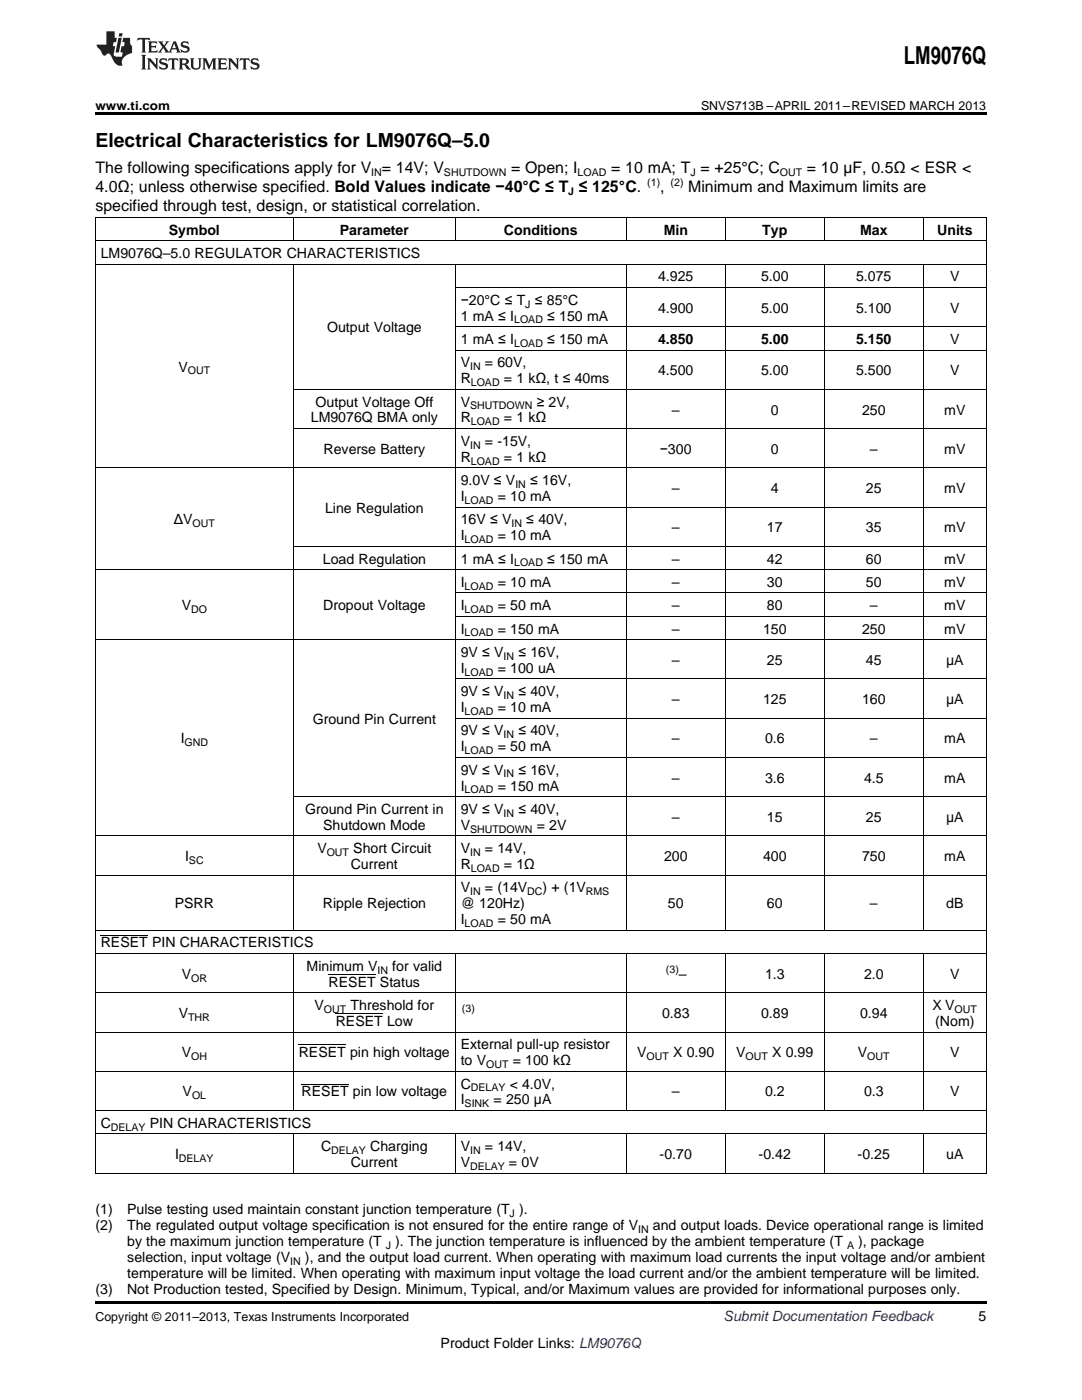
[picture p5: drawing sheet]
<svg xmlns="http://www.w3.org/2000/svg" width="216mm" height="279mm" viewBox="0 0 216 279" stroke-linecap="round" stroke-linejoin="round" font-family="sans-serif">
<defs><g id="words">
<text font-size="4.9" x="180.4" y="12.8">LM9076Q</text>
<text font-size="3.9" x="19" y="29.3">Electrical Characteristics for LM9076Q–5.0</text>
<g font-size="3.2">
<text x="19" y="34.4">The following specifications apply for V = 14V; V</text>
<text x="102" y="34.4">= Open; I</text>
<text x="122" y="34.4">= 10 mA; T = +25°C; C</text>
<text x="161" y="34.4">= 10 µF, 0.5Ω &lt; ESR &lt;</text>
<text x="19" y="38.3">4.0Ω; unless otherwise specified. Bold Values indicate −40°C ≤ T ≤ 125°C.</text>
<text x="131.7" y="38.3">,</text>
<text x="137.3" y="38.3">Minimum and Maximum limits are</text>
<text x="19" y="42.2">specified through test, design, or statistical correlation.</text>
</g>
<g font-size="2.8">
<text x="33.7" y="46.8">Symbol</text>
<text x="67.8" y="46.8">Parameter</text>
<text x="100.5" y="46.8">Conditions</text>
<text x="132.4" y="46.8">Min</text>
<text x="152.1" y="46.8">Typ</text>
<text x="171.6" y="46.8">Max</text>
<text x="187" y="46.8">Units</text>
<text x="20.1" y="51.5">LM9076Q–5.0 REGULATOR CHARACTERISTICS</text>
<text x="131.3" y="56.2">4.925</text>
<text x="151.9" y="56.2">5.00</text>
<text x="170.8" y="56.2">5.075</text>
<text x="189.6" y="56.2">V</text>
<text x="91.9" y="60.8">−20°C ≤ T ≤ 85°C</text>
<text x="91.9" y="64">1 mA ≤ I</text>
<text x="109.2" y="64">≤ 150 mA</text>
<text x="131.3" y="62.4">4.900</text>
<text x="151.9" y="62.4">5.00</text>
<text x="170.8" y="62.4">5.100</text>
<text x="189.6" y="62.4">V</text>
<text x="65.3" y="66.3">Output Voltage</text>
<text x="91.9" y="68.7">1 mA ≤ I</text>
<text x="109.2" y="68.7">≤ 150 mA</text>
<text x="131.3" y="68.7">4.850</text>
<text x="151.9" y="68.7">5.00</text>
<text x="170.8" y="68.7">5.150</text>
<text x="189.6" y="68.7">V</text>
<text x="35.6" y="74.2">V</text>
<text x="91.9" y="73.3">V</text>
<text x="91.9" y="76.5">R</text>
<text x="96.8" y="73.3">= 60V,</text>
<text x="100.5" y="76.5">= 1 kΩ, t ≤ 40ms</text>
<text x="131.3" y="74.9">4.500</text>
<text x="151.9" y="74.9">5.00</text>
<text x="170.8" y="74.9">5.500</text>
<text x="189.6" y="74.9">V</text>
<text x="63" y="81.1">Output Voltage Off</text>
<text x="91.9" y="81.1">V</text>
<text x="107.1" y="81.1">≥ 2V,</text>
<text x="134.1" y="82.7">–</text>
<text x="153.8" y="82.7">0</text>
<text x="172" y="82.7">250</text>
<text x="188.4" y="82.7">mV</text>
<text x="62" y="84.3">LM9076Q BMA only</text>
<text x="91.9" y="84.3">R</text>
<text x="91.9" y="89">V</text>
<text x="96.8" y="89">= -15V,</text>
<text x="100.5" y="84.3">= 1 kΩ</text>
<text x="64.6" y="90.6">Reverse Battery</text>
<text x="91.9" y="92.1">R</text>
<text x="100.5" y="92.1">= 1 kΩ</text>
<text x="131.7" y="90.6">−300</text>
<text x="153.8" y="90.6">0</text>
<text x="173.6" y="90.6">–</text>
<text x="188.4" y="90.6">mV</text>
<text x="91.9" y="96.8">9.0V ≤ V</text>
<text x="91.9" y="100">I</text>
<text x="99.3" y="100">= 10 mA</text>
<text x="105.8" y="96.8">≤ 16V,</text>
<text x="134.1" y="98.4">–</text>
<text x="153.8" y="98.4">4</text>
<text x="172.8" y="98.4">25</text>
<text x="188.4" y="98.4">mV</text>
<text x="34.7" y="104.6">ΔV</text>
<text x="64.9" y="102.3">Line Regulation</text>
<text x="91.9" y="104.6">16V ≤ V</text>
<text x="91.9" y="107.8">I</text>
<text x="99.3" y="107.8">= 10 mA</text>
<text x="105" y="104.6">≤ 40V,</text>
<text x="134.1" y="106.2">–</text>
<text x="153" y="106.2">17</text>
<text x="172.8" y="106.2">35</text>
<text x="188.4" y="106.2">mV</text>
<text x="64.4" y="112.5">Load Regulation</text>
<text x="91.9" y="112.5">1 mA ≤ I</text>
<text x="109.2" y="112.5">≤ 150 mA</text>
<text x="134.1" y="112.5">–</text>
<text x="153" y="112.5">42</text>
<text x="172.8" y="112.5">60</text>
<text x="188.4" y="112.5">mV</text>
<text x="91.9" y="117.1">I</text>
<text x="99.3" y="117.1">= 10 mA</text>
<text x="134.1" y="117.1">–</text>
<text x="153" y="117.1">30</text>
<text x="172.8" y="117.1">50</text>
<text x="188.4" y="117.1">mV</text>
<text x="36.3" y="121.8">V</text>
<text x="64.5" y="121.8">Dropout Voltage</text>
<text x="91.9" y="121.8">I</text>
<text x="99.3" y="121.8">= 50 mA</text>
<text x="134.1" y="121.8">–</text>
<text x="153" y="121.8">80</text>
<text x="173.6" y="121.8">–</text>
<text x="188.4" y="121.8">mV</text>
<text x="91.9" y="126.4">I</text>
<text x="91.9" y="131.1">9V ≤ V</text>
<text x="99.3" y="126.4">= 150 mA</text>
<text x="103.4" y="131.1">≤ 16V,</text>
<text x="134.1" y="126.4">–</text>
<text x="152.3" y="126.4">150</text>
<text x="172" y="126.4">250</text>
<text x="188.4" y="126.4">mV</text>
<text x="91.9" y="134.3">I</text>
<text x="99.3" y="134.3">= 100 uA</text>
<text x="134.1" y="132.7">–</text>
<text x="153" y="132.7">25</text>
<text x="172.8" y="132.7">45</text>
<text x="188.8" y="132.7">μA</text>
<text x="91.9" y="138.9">9V ≤ V</text>
<text x="91.9" y="142.1">I</text>
<text x="99.3" y="142.1">= 10 mA</text>
<text x="103.4" y="138.9">≤ 40V,</text>
<text x="134.1" y="140.5">–</text>
<text x="152.3" y="140.5">125</text>
<text x="172" y="140.5">160</text>
<text x="188.8" y="140.5">μA</text>
<text x="36.1" y="148.3">I</text>
<text x="62.4" y="144.4">Ground Pin Current</text>
<text x="91.9" y="146.8">9V ≤ V</text>
<text x="91.9" y="149.9">I</text>
<text x="99.3" y="149.9">= 50 mA</text>
<text x="103.4" y="146.8">≤ 40V,</text>
<text x="134.1" y="148.3">–</text>
<text x="152.6" y="148.3">0.6</text>
<text x="173.6" y="148.3">–</text>
<text x="188.4" y="148.3">mA</text>
<text x="91.9" y="154.6">9V ≤ V</text>
<text x="103.4" y="154.6">≤ 16V,</text>
<text x="91.9" y="157.8">I</text>
<text x="99.3" y="157.8">= 150 mA</text>
<text x="134.1" y="156.2">–</text>
<text x="152.6" y="156.2">3.6</text>
<text x="172.4" y="156.2">4.5</text>
<text x="188.4" y="156.2">mA</text>
<text x="60.9" y="162.4">Ground Pin Current in</text>
<text x="64.5" y="165.6">Shutdown Mode</text>
<text x="91.9" y="162.4">9V ≤ V</text>
<text x="91.9" y="165.6">V</text>
<text x="103.4" y="162.4">≤ 40V,</text>
<text x="107.1" y="165.6">= 2V</text>
<text x="134.1" y="164">–</text>
<text x="153" y="164">15</text>
<text x="172.8" y="164">25</text>
<text x="188.8" y="164">μA</text>
<text x="36.9" y="171.8">I</text>
<text x="63.3" y="170.3">V</text>
<text x="70" y="173.4">Current</text>
<text x="70.5" y="170.3">Short Circuit</text>
<text x="91.9" y="170.3">V</text>
<text x="91.9" y="173.4">R</text>
<text x="96.8" y="170.3">= 14V,</text>
<text x="100.5" y="173.4">= 1Ω</text>
<text x="132.5" y="171.8">200</text>
<text x="152.3" y="171.8">400</text>
<text x="172" y="171.8">750</text>
<text x="188.4" y="171.8">mA</text>
<text x="91.9" y="178.1">V</text>
<text x="96.8" y="178.1">= (14V</text>
<text x="108.3" y="178.1">) + (1V</text>
<text x="34.9" y="181.3">PSRR</text>
<text x="64.4" y="181.3">Ripple Rejection</text>
<text x="91.9" y="181.3">@ 120Hz)</text>
<text x="91.9" y="184.4">I</text>
<text x="99.3" y="184.4">= 50 mA</text>
<text x="133.3" y="181.3">50</text>
<text x="153" y="181.3">60</text>
<text x="173.6" y="181.3">–</text>
<text x="188.8" y="181.3">dB</text>
<text x="20.1" y="189.1">RESET PIN CHARACTERISTICS</text>
<text x="36.3" y="195.3">V</text>
<text x="61.2" y="193.7">Minimum V</text>
<text x="65.6" y="196.9">RESET Status</text>
<text x="78.3" y="193.7">for valid</text>
<text x="135.5" y="195.3">–</text>
<text x="152.6" y="195.3">1.3</text>
<text x="172.4" y="195.3">2.0</text>
<text x="189.6" y="195.3">V</text>
<text x="35.7" y="203.2">V</text>
<text x="62.8" y="201.6">V</text>
<text x="69.9" y="201.6">Threshold for</text>
<text x="132.1" y="203.2">0.83</text>
<text x="151.9" y="203.2">0.89</text>
<text x="171.6" y="203.2">0.94</text>
<text x="186.1" y="201.6">X V</text>
<text x="67" y="204.8">RESET Low</text>
<text x="91.9" y="209.4">External pull-up resistor</text>
<text x="186.6" y="204.8">(Nom)</text>
<text x="36.3" y="211">V</text>
<text x="59.6" y="211">RESET pin high voltage</text>
<text x="91.9" y="212.6">to V</text>
<text x="102.3" y="212.6">= 100 kΩ</text>
<text x="127.1" y="211">V</text>
<text x="134.3" y="211">X 0.90</text>
<text x="146.9" y="211">V</text>
<text x="154.1" y="211">X 0.99</text>
<text x="171.2" y="211">V</text>
<text x="189.6" y="211">V</text>
<text x="36.4" y="218.8">V</text>
<text x="60.2" y="218.8">RESET pin low voltage</text>
<text x="91.9" y="217.2">C</text>
<text x="91.9" y="220.4">I</text>
<text x="98.5" y="220.4">= 250 µA</text>
<text x="101.7" y="217.2">&lt; 4.0V,</text>
<text x="134.1" y="218.8">–</text>
<text x="152.6" y="218.8">0.2</text>
<text x="172.4" y="218.8">0.3</text>
<text x="189.6" y="218.8">V</text>
<text x="20.1" y="225.1">C</text>
<text x="29.9" y="225.1">PIN CHARACTERISTICS</text>
<text x="34.9" y="231.3">I</text>
<text x="64.1" y="229.7">C</text>
<text x="70" y="232.9">Current</text>
<text x="73.9" y="229.7">Charging</text>
<text x="91.9" y="229.7">V</text>
<text x="91.9" y="232.9">V</text>
<text x="96.8" y="229.7">= 14V,</text>
<text x="101.6" y="232.9">= 0V</text>
<text x="131.6" y="231.3">-0.70</text>
<text x="151.4" y="231.3">-0.42</text>
<text x="171.1" y="231.3">-0.25</text>
<text x="188.8" y="231.3">uA</text>
<text x="19" y="242.4">(1)</text>
<text x="19" y="245.5">(2)</text>
<text x="25.4" y="242.4">Pulse testing used maintain constant junction temperature (T ).</text>
<text x="25.4" y="245.5">The regulated output voltage specification is not ensured for the entire range of V</text>
<text x="130.3" y="245.5">and output loads. Device operational range is limited</text>
<text x="25.4" y="248.7">by the maximum junction temperature (T</text>
<text x="25.4" y="251.9">selection, input voltage (V</text>
<text x="60.9" y="251.9">), and the output load current. When operating with maximum load currents the input voltage and/or ambient</text>
<text x="78.8" y="248.7">). The junction temperature is influenced by the ambient temperature (T</text>
<text x="171.2" y="248.7">), package</text>
<text x="25.4" y="255.1">temperature will be limited. When operating with maximum input voltage the load current and/or the ambient temperature will be limited.</text>
<text x="19" y="258.2">(3)</text>
<text x="25.4" y="258.2">Not Production tested, Specified by Design. Minimum, Typical, and/or Maximum values are provided for informational purposes only.</text>
<text x="195.3" y="263.6">5</text>
<text x="87.9" y="269">Product Folder Links: LM9076Q</text>
</g>
<text font-size="2.8" fill="#0000c8" x="144.4" y="263.6">Submit Documentation Feedback</text>
<g font-size="2.5">
<text x="19" y="21.9">www.ti.com</text>
<text x="139.9" y="21.9">SNVS713B –APRIL 2011–REVISED MARCH 2013</text>
<text x="19" y="263.6">Copyright © 2011–2013, Texas Instruments Incorporated</text>
</g>
<g font-size="2.1">
<text x="74.1" y="35.1">IN</text>
<text x="88.6" y="35.1">SHUTDOWN</text>
<text x="115.3" y="35.1">LOAD</text>
<text x="137.8" y="35.1">J</text>
<text x="155.6" y="35.1">OUT</text>
<text x="113.4" y="38.9">J</text>
<text x="129.2" y="37">(1)</text>
<text x="133.8" y="37">(2)</text>
<text x="102.6" y="64.6">LOAD</text>
<text x="104.8" y="61.4">J</text>
<text x="102.6" y="69.2">LOAD</text>
<text x="37.5" y="74.7">OUT</text>
<text x="93.8" y="73.9">IN</text>
<text x="93.9" y="77">LOAD</text>
<text x="93.8" y="81.7">SHUTDOWN</text>
<text x="93.8" y="89.5">IN</text>
<text x="93.9" y="84.9">LOAD</text>
<text x="93.9" y="92.7">LOAD</text>
<text x="92.7" y="100.5">LOAD</text>
<text x="102.8" y="97.4">IN</text>
<text x="38.4" y="105.2">OUT</text>
<text x="102.1" y="105.2">IN</text>
<text x="92.7" y="108.4">LOAD</text>
<text x="102.6" y="113">LOAD</text>
<text x="92.7" y="117.7">LOAD</text>
<text x="38.1" y="122.3">DO</text>
<text x="92.7" y="122.3">LOAD</text>
<text x="92.7" y="127">LOAD</text>
<text x="100.5" y="131.7">IN</text>
<text x="92.7" y="134.8">LOAD</text>
<text x="92.7" y="142.7">LOAD</text>
<text x="100.5" y="139.5">IN</text>
<text x="36.8" y="148.9">GND</text>
<text x="100.5" y="147.3">IN</text>
<text x="92.7" y="150.5">LOAD</text>
<text x="100.5" y="155.2">IN</text>
<text x="92.7" y="158.3">LOAD</text>
<text x="93.8" y="166.2">SHUTDOWN</text>
<text x="100.5" y="163">IN</text>
<text x="37.7" y="172.4">SC</text>
<text x="65.2" y="170.8">OUT</text>
<text x="93.8" y="170.8">IN</text>
<text x="93.9" y="174">LOAD</text>
<text x="93.8" y="178.6">IN</text>
<text x="105.2" y="178.6">DC</text>
<text x="116.9" y="178.6">RMS</text>
<text x="92.7" y="185">LOAD</text>
<text x="38.1" y="195.9">OR</text>
<text x="75.3" y="194.3">IN</text>
<text x="132.9" y="194.2">(3)</text>
<text x="37.5" y="203.7">THR</text>
<text x="64.6" y="202.1">OUT</text>
<text x="92.2" y="202">(3)</text>
<text x="190.5" y="202.1">OUT</text>
<text x="38.1" y="211.6">OH</text>
<text x="97" y="213.1">OUT</text>
<text x="129" y="211.6">OUT</text>
<text x="148.8" y="211.6">OUT</text>
<text x="173" y="211.6">OUT</text>
<text x="38.3" y="219.4">OL</text>
<text x="92.7" y="221">SINK</text>
<text x="93.9" y="217.8">DELAY</text>
<text x="22.1" y="225.6">DELAY</text>
<text x="35.7" y="231.9">DELAY</text>
<text x="66.1" y="230.3">DELAY</text>
<text x="93.8" y="230.3">IN</text>
<text x="93.8" y="233.5">DELAY</text>
<text x="101.7" y="242.9">J</text>
<text x="77" y="249.3">J</text>
<text x="127.3" y="246.1">IN</text>
<text x="169" y="249.3">A</text>
<text x="57.9" y="252.4">IN</text>
</g>
</g></defs>
<path d="M19 22.5h177.8v.5h-177.8zM19 259.7h177.8v.5h-177.8z" fill="#000"/>
<g fill="none" stroke="#000" stroke-width=".2">
<path d="M19 52.7h177.8M19 48.1h177.8M19 43.4h177.8M19.1 43.5v190.7M58.5 43.5v4.6M58.5 52.8v132.9M90.8 43.5v4.6M90.8 52.8v132.9M90.9 57.4h105.9M124.9 43.5v4.6M124.9 52.8v132.9M144.7 43.5v4.6"/>
<path d="M144.7 52.8v132.9M164.4 43.5v4.6M164.4 52.8v132.9M184.2 43.5v4.6M184.2 52.8v132.9M196.8 43.5v190.7M58.6 77.7h138.2M90.9 69.9h105.9M90.9 65.2h105.9M19 93.4h177.8M58.6 85.5h138.2M19 113.7h177.8"/>
<path d="M58.6 109h138.2M90.9 118.3h105.9M90.9 101.2h105.9M19 127.7h177.8M90.9 135.5h105.9M90.9 123h105.9M58.6 159h138.2M90.9 151.1h105.9M90.9 143.3h105.9M19 174.6h177.8M19 166.8h177.8M19 198.1h177.8"/>
<path d="M19 190.3h177.8M19 185.6h177.8M58.5 190.4v31.3M90.8 190.4v31.3M124.9 190.4v31.3M144.7 190.4v31.3M164.4 190.4v31.3M184.2 190.4v31.3M19 213.8h177.8M19 206h177.8M19 234.1h177.8M19 226.3h177.8"/>
<path d="M19 221.6h177.8M58.5 226.3v7.9M90.8 226.3v7.9M124.9 226.3v7.9M144.7 226.3v7.9M164.4 226.3v7.9M184.2 226.3v7.9"/>
</g>
<g fill="#231f20">
<path d="M27.5 7.6l-.1 .5 .4-.2h.6v.1v2.1l-.2 .4h1l-.3-.4v-2.1l.1-.1h.5l.5 .2-.2-.5zM29.5 8.3l.2 .3v1.5l-.2 .4h1.8l.2-.6a1.04 1.04 0 0 1-1.3 .2v-.7h.6l.3 .2v-.6l-.3 .2h-.6v-.6l.8-.1 .4 .3-.2-.5zM31.5 8.3l.9 1.1-.9 1.1h.8l-.2-.2 .5-.7 .4 .7-.2 .2h1.5l-.1-.2 .1-.4h.9l.1 .4-.2 .2h1l-.3-.3-.7-1.9h-.5l-.9 2-.8-1 .9-1h-.8l.1 .3-.3 .5-.4-.6 .2-.2zM34.7 8.6l.4 1h-.7zM36.3 8.4a.63 .63 0 0 0-.2 .7 .63 .63 0 0 0 .6 .4l.6 .2 .1 .2a.75 .75 0 0 1-.7 .4 .75 .75 0 0 1-.6-.5l.1 .7 .1-.1a1.11 1.11 0 0 0 1.5-.6 1.13 1.13 0 0 0-1.2-.8l-.1-.4a1.04 1.04 0 0 1 1.2 .2l-.2-.5-.1 .1-.5-.2zM28.2 10.9l.2 .4v2.2l-.2 .4h1l-.3-.4v-2.2l.3-.4zM29.3 11.6l.3 .4v1.5l-.3 .4h.8l-.2-.4v-1.3l1.5 1.7v-1.9l.2-.4h-.7l.2 .4v.9l-1.1-1.3zM32 11.8a.62 .62 0 0 0-.2 .7 .62 .62 0 0 0 .6 .4l.6 .1 .1 .3a.76 .76 0 0 1-.7 .3 .76 .76 0 0 1-.6-.4l.1 .7 .1-.1a1.11 1.11 0 0 0 1.5-.6 1.13 1.13 0 0 0-1.2-.8l-.1-.4a1.04 1.04 0 0 1 1.2 .2l-.2-.6-.1 .1-.5-.1zM33.7 11.6l-.2 .6a.61 .61 0 0 1 .8-.3v1.6l-.2 .4h.9l-.2-.4v-1.6a.63 .63 0 0 1 .8 .3l-.2-.6zM35.6 11.6l.3 .4v1.5l-.3 .4h1l-.2-.2v-.8l.5 .2a.76 .76 0 0 0 1.2 .7l-1-1a.58 .58 0 0 0 .6-.5 .58 .58 0 0 0-.5-.6zM36.4 11.9h.1a.45 .45 0 0 1 .5 .1 .45 .45 0 0 1 .1 .5l-.7 .2zM37.9 11.6l.2 .2a2.17 2.17 0 0 0 .3 1.9 .99 .99 0 0 0 1.6-.6v-1.1l.2-.4h-.7l.2 .2a1.92 1.92 0 0 1-.2 1.8 .6 .6 0 0 1-.9-.5v-1.1l.2-.4zM40.4 11.6l.2 .4v1.5l-.2 .4h.7l-.2-.4v-1.4l.8 1.8 .8-1.8v1.4l-.2 .4h.9l-.2-.4v-1.5l.2-.4h-.8l-.6 1.5-.6-1.5zM43.4 11.6l.2 .4v1.5l-.2 .4h1.8l.2-.6a1.04 1.04 0 0 1-1.3 .1v-.6h.5l.4 .2v-.6l-.4 .2h-.5v-.7h.8l.3 .3-.1-.6zM45.5 11.6l.2 .4v1.5l-.2 .4h.7l-.2-.4v-1.3l1.5 1.7v-1.9l.2-.4h-.7l.2 .4v.9l-1.1-1.3zM47.9 11.6l-.1 .6a.61 .61 0 0 1 .8-.3v1.6l-.3 .4h1l-.3-.4 .1-1.6a.63 .63 0 0 1 .7 .3l-.1-.6zM50.2 11.8a.62 .62 0 0 0-.2 .7 .62 .62 0 0 0 .6 .4l.6 .1 .2 .3a.76 .76 0 0 1-.8 .3 .76 .76 0 0 1-.6-.4l.1 .7 .2-.1a1.11 1.11 0 0 0 1.5-.6 1.13 1.13 0 0 0-1.3-.8l-.1-.4a1.04 1.04 0 0 1 1.2 .2l-.1-.6-.2 .1-.5-.1z"/>
<path d="M21.2 6.3v2.6h-1.9l.1 .4 .7 .9a.91 .91 0 0 0 1 .8 .56 .56 0 0 1 .5-.3 .56 .56 0 0 1 .5 .3l.4 .8a1.53 1.53 0 0 0 1.9 1.2 1.54 1.54 0 0 1 1-2.1l.9-.3v-1.4a1.52 1.52 0 0 1-.3-1.6h-1.4l-.2 .8h.5l-.2 .8h-.4l-.2 1v.2l.4 .1-.2 .8a1.93 1.93 0 0 1-1.6-.3l.3-1.8h-.5l.2-.8h.4l.2-.8h-.4v-1.3zM23.6 7.6l-.6 2.9h.7l.6-2.9zM23.8 6.6l-.1 .7h.6l.2-.7z"/>
</g>
<path d="M20.1 186.6h9.4M65.6 194.4h9.4M59.6 208.5h9.4M60.2 216.3h9.4M67 202.3h9.4" fill="none" stroke="#000" stroke-width=".2"/>
<use href="#words"/>
</svg>
